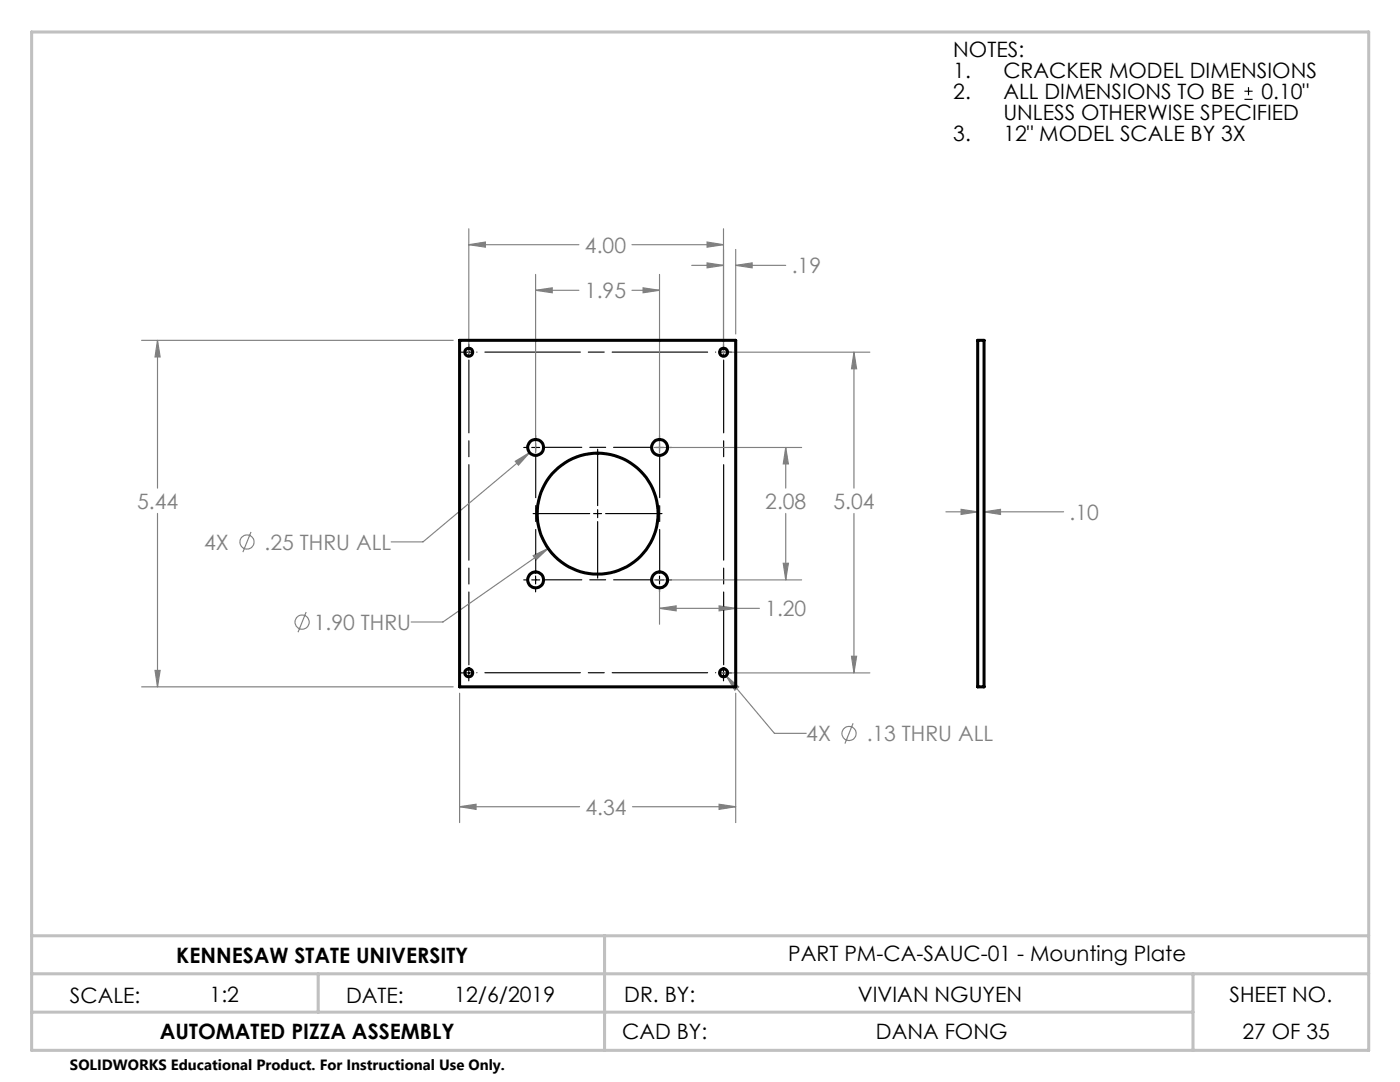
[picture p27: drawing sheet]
<svg xmlns="http://www.w3.org/2000/svg" width="279mm" height="216mm" viewBox="0 0 279 216" stroke-linecap="round" stroke-linejoin="round" font-family="sans-serif">
<defs><g id="words">
<g font-size="4.2">
<text x="190.2" y="11.4">NOTES:</text>
<text x="190.2" y="15.6">1.</text>
<text x="200.2" y="15.6">CRACKER MODEL DIMENSIONS</text>
<text x="190.2" y="19.8">2.</text>
<text x="200.2" y="19.8">ALL DIMENSIONS TO BE</text>
<text x="200.2" y="24">UNLESS OTHERWISE SPECIFIED</text>
<text x="251.7" y="19.8">0.10&quot;</text>
<text x="190.2" y="28.1">3.</text>
<text x="200.2" y="28.1">12&quot; MODEL SCALE BY 3X</text>
<text x="157.3" y="191.8">PART PM-CA-SAUC-01 - Mounting Plate</text>
<text x="35.2" y="192.1">KENNESAW STATE UNIVERSITY</text>
<text x="14" y="200.2">SCALE:</text>
<text x="41.8" y="199.9">1:2</text>
<text x="69.1" y="200.2">DATE:</text>
<text x="90.7" y="199.9">12/6/2019</text>
<text x="124.6" y="199.9">DR. BY:</text>
<text x="171.2" y="199.9">VIVIAN NGUYEN</text>
<text x="245.4" y="199.9">SHEET NO.</text>
<text x="31.9" y="207.3">AUTOMATED PIZZA ASSEMBLY</text>
<text x="124.2" y="207.3">CAD BY:</text>
<text x="174.8" y="207.3">DANA FONG</text>
<text x="248" y="207.3">27 OF 35</text>
</g>
<g font-size="4.2" fill="#808080">
<text x="116.7" y="50.4">4.00</text>
<text x="116.7" y="59.5">1.95</text>
<text x="158" y="54.5">.19</text>
<text x="27.4" y="101.5">5.44</text>
<text x="152.7" y="101.5">2.08</text>
<text x="166.3" y="101.5">5.04</text>
<text x="213.5" y="103.7">.10</text>
<text x="40.8" y="109.7">4X</text>
<text x="52.8" y="109.7">.25 THRU ALL</text>
<text x="62.6" y="125.7">1.90 THRU</text>
<text x="152.7" y="123">1.20</text>
<text x="160.9" y="147.9">4X</text>
<text x="173" y="147.9">.13 THRU ALL</text>
<text x="116.9" y="162.6">4.34</text>
</g>
<text font-size="3" x="14" y="213.5">SOLIDWORKS Educational Product. For Instructional Use Only.</text>
</g></defs>
<g fill="none" stroke="#808080" stroke-width=".23">
<path d="M93.6 48.8l3.3-.5v1zM93.6 45.6v25M93.6 48.8h21.9M106.9 57.9l3.3-.5v1zM106.9 54.8v35.6M106.9 57.9h8.6M126.1 48.8h18.3M126.1 57.9h5.5M128.3 57.4l3.3 .5-3.3 .5zM131.6 54.8v35.6M138 53h6.4M141.1 48.3l3.3 .5-3.3 .5z"/>
<path d="M141.1 52.5l3.3 .5-3.3 .4zM144.4 45.6v25M146.8 53l3.3-.5v.9zM146.8 49.8v16.8M146.8 53h10M28.3 67.9h62.2M31.4 67.9l.6 3.3h-1.1zM31.4 67.9v29.5M144.1 70.3h29.5M170.4 70.3l.6 3.3h-1.1zM170.4 70.3v27.1M102.8 92l2.9-1.7-2.2 2.5z"/>
<path d="M105.7 90.3l-21.3 17.8h-6.3M130.5 89.3h29.5M156.8 89.3l.5 3.3h-1zM156.8 89.3v8.1M31.4 102.4v34.7M50.1 106.2l-1.6 4M106.4 110.9l3-1.5-2.4 2.3zM109.4 109.4l-21 14.7h-6.3M130.5 115.7h29.5M131.6 117v7.6M156.3 112.4h1l-.5 3.3zM156.8 102.4v13.3"/>
<path d="M170.4 102.4v31.9M188.8 102.1h6.3M191.8 101.6l3.3 .5-3.3 .6zM196.4 102.1l3.3-.5v1.1zM196.4 102.1h15.9M28.3 137.1h62.2M30.9 133.8h1.1l-.6 3.3zM61.1 122.1l-1.6 4.1M91.7 138.3v25.8M131.6 121.4l3.3-.5v1zM131.6 121.4h20M143.5 120.9l3.3 .5-3.3 .5z"/>
<path d="M144.1 134.3h29.5M144.9 134.9l2.5 2.2-.8 .6zM144.9 134.9l9.7 11.4h6.3M146.8 138.3v25.8M169.9 131h1.1l-.6 3.3zM170.3 144.3l-1.7 4.1M91.7 161l3.3-.5v1zM91.7 161h24M126.2 161h20.6M143.5 160.5l3.3 .5-3.3 .5z"/>
<circle cx="49.3" cy="108.1" r="1.41"/>
<circle cx="60.3" cy="124.1" r="1.42"/>
<circle cx="169.4" cy="146.4" r="1.42"/>
</g>
<g fill="none" stroke="#000" stroke-width=".23">
<path d="M248.4 19.8h1.6M248.4 18.2h1.6M249.2 17.4v1.6M92 70.3h2.3M93.6 68.7v2.4M143.6 70.3h2.4M144.4 68.7v2.4M104.5 89.3h.8M106.1 89.3h1.6M106.9 86.9v.8M106.9 88.5v1.6M119.3 89.6v11.3"/>
<path d="M130.8 89.3h1.6M131.6 86.9v.8M131.6 88.5v1.6M133.2 89.3h.8M104.5 115.7h.8M106.1 115.7h1.6M106.4 102.5h11.3M106.9 114.9v1.6M106.9 117.3v.8M118.5 102.5h1.6M119.3 101.7v1.6M119.3 104.1v11.3"/>
<path d="M120.9 102.5h11.2M130.8 115.7h1.6M131.6 114.9v1.6M131.6 117.3v.8M133.2 115.7h.8M92 134.3h2.3M93.6 133.5v2.4M143.6 134.3h2.4M144.4 133.5v2.4"/>
</g>
<path d="M106.9 114.1v-23.3M131.7 114.1v-23.3" fill="none" stroke="#000" stroke-width=".23" stroke-dasharray="19 1.6 3.2 1.6" stroke-dashoffset="10.6"/>
<path d="M108.5 89.3h21.6M108.5 115.7h21.6" fill="none" stroke="#000" stroke-width=".23" stroke-dasharray="19 1.6 3.2 1.6" stroke-dashoffset="11.4"/>
<path d="M93.6 132.6v-60.8M144.4 132.6v-60.8" fill="none" stroke="#000" stroke-width=".23" stroke-dasharray="19 1.6 3.2 1.6" stroke-dashoffset="4.5"/>
<path d="M95.2 70.3h47.6M95.2 134.2h47.6" fill="none" stroke="#000" stroke-width=".23" stroke-dasharray="19 1.6 3.2 1.6" stroke-dashoffset="-1.6"/>
<path d="M120.6 186.7h152.6" fill="none" stroke="#c0c0c0" stroke-width=".23" stroke-dasharray="19 1.6 3.2 1.6" stroke-dashoffset="9.5"/>
<path d="M6.3 6.4h266.9v203.2h-266.9zM6.3 194.3h266.9M6.3 186.7h266.9M63.5 194.3v7.7M120.7 186.7v22.9M238.1 194.3v15.3M6.3 202h231.8" fill="none" stroke="#c0c0c0" stroke-width=".61"/>
<path d="M143.5 160.5l3.3 .5-3.3 .5zM91.7 161l3.3-.5v1zM30.9 133.8h1.1l-.6 3.3zM31.4 67.9l.6 3.3h-1.1zM170.4 70.3l.6 3.3h-1.1zM169.9 131h1.1l-.6 3.3zM93.6 48.8l3.3-.5v1zM141.1 48.3l3.3 .5-3.3 .5zM156.8 89.3l.5 3.3h-1zM156.3 112.4h1l-.5 3.3zM106.9 57.9l3.3-.5v1zM128.3 57.4l3.3 .5-3.3 .5zM141.1 52.5l3.3 .5-3.3 .4zM146.8 53l3.3-.5v.9zM131.6 121.4l3.3-.5v1zM143.5 120.9l3.3 .5-3.3 .5zM144.9 134.9l1.7 2.8 .8-.6zM102.8 92l.7 .8 2.2-2.5zM106.4 110.9l.6 .8 2.4-2.3zM191.8 101.6l3.3 .5-3.3 .6zM196.4 102.1l3.3-.5v1.1z" fill="#808080"/>
<g fill="none" stroke="#000" stroke-width=".61">
<path d="M91.7 67.9h55.1v69.2h-55.1zM195.1 67.9h1.3v69.2h-1.3z"/>
<circle cx="93.5" cy="70.3" r=".78"/>
<circle cx="144.4" cy="70.3" r=".79"/>
<circle cx="106.9" cy="89.3" r="1.59"/>
<circle cx="131.6" cy="89.3" r="1.59"/>
<circle cx="106.9" cy="115.7" r="1.59"/>
<circle cx="119.3" cy="102.5" r="12.1"/>
<circle cx="131.6" cy="115.7" r="1.59"/>
<circle cx="93.6" cy="134.2" r=".79"/>
<circle cx="144.4" cy="134.3" r=".8"/>
</g>
<use href="#words"/>
</svg>
